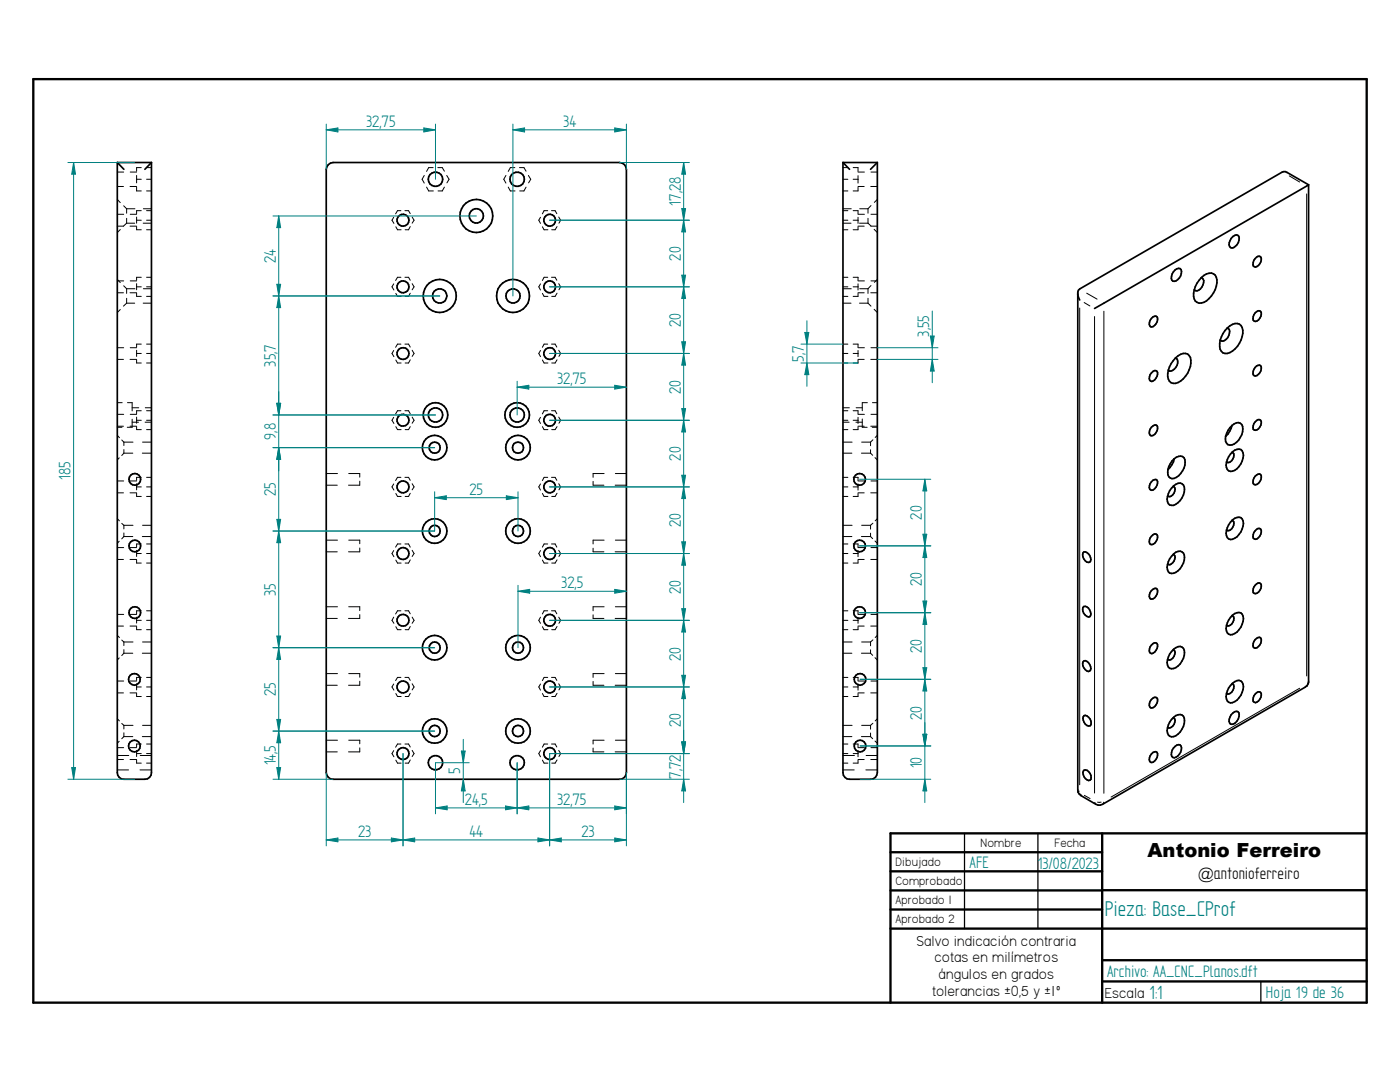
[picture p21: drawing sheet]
<svg xmlns="http://www.w3.org/2000/svg" width="279mm" height="216mm" viewBox="0 0 279 216" stroke-linecap="round" stroke-linejoin="round" font-family="sans-serif">
<defs><g id="words">
<text font-size="4.8" fill="#008080" x="220.5" y="182.8">Pieza: Base_CProf</text>
<text font-size="4.3" fill="#008080" x="229.4" y="199.3">1:1</text>
<text font-size="3.9" x="229" y="171">Antonio Ferreiro</text>
<g font-size="3.7" fill="#008080">
<text x="73.1" y="25.4">32,75</text>
<text x="112.4" y="25.4">34</text>
<text x="135.8" y="41.1" transform="rotate(-90 135.8 41.1)">17,28</text>
<text x="55" y="52.5" transform="rotate(-90 55 52.5)">24</text>
<text x="135.8" y="52" transform="rotate(-90 135.8 52)">20</text>
<text x="135.8" y="65.3" transform="rotate(-90 135.8 65.3)">20</text>
<text x="185.5" y="67.2" transform="rotate(-90 185.5 67.2)">3,55</text>
<text x="55" y="73.2" transform="rotate(-90 55 73.2)">35,7</text>
<text x="111.2" y="76.7">32,75</text>
<text x="160.4" y="72.2" transform="rotate(-90 160.4 72.2)">5,7</text>
<text x="135.8" y="78.6" transform="rotate(-90 135.8 78.6)">20</text>
<text x="55" y="87.7" transform="rotate(-90 55 87.7)">9,8</text>
<text x="14.1" y="95.8" transform="rotate(-90 14.1 95.8)">185</text>
<text x="135.8" y="91.9" transform="rotate(-90 135.8 91.9)">20</text>
<text x="55" y="99" transform="rotate(-90 55 99)">25</text>
<text x="93.7" y="98.7">25</text>
<text x="135.8" y="105.2" transform="rotate(-90 135.8 105.2)">20</text>
<text x="184" y="103.7" transform="rotate(-90 184 103.7)">20</text>
<text x="55" y="118.9" transform="rotate(-90 55 118.9)">35</text>
<text x="112" y="117.4">32,5</text>
<text x="135.8" y="118.5" transform="rotate(-90 135.8 118.5)">20</text>
<text x="184" y="117" transform="rotate(-90 184 117)">20</text>
<text x="135.8" y="131.8" transform="rotate(-90 135.8 131.8)">20</text>
<text x="184" y="130.3" transform="rotate(-90 184 130.3)">20</text>
<text x="55" y="138.9" transform="rotate(-90 55 138.9)">25</text>
<text x="184" y="143.6" transform="rotate(-90 184 143.6)">20</text>
<text x="135.8" y="145.1" transform="rotate(-90 135.8 145.1)">20</text>
<text x="55" y="152.7" transform="rotate(-90 55 152.7)">14,5</text>
<text x="91.9" y="154.5" transform="rotate(-90 91.9 154.5)">5</text>
<text x="135.8" y="155.4" transform="rotate(-90 135.8 155.4)">7,72</text>
<text x="184" y="153.3" transform="rotate(-90 184 153.3)">10</text>
<text x="92.8" y="160.6">24,5</text>
<text x="111.2" y="160.6">32,75</text>
<text x="71.5" y="167">23</text>
<text x="93.7" y="167">44</text>
<text x="116" y="167">23</text>
<text x="193.5" y="173.1">AFE</text>
<text x="207.1" y="173.4">1</text>
<text x="208.1" y="173.4">3/08/2023</text>
<text x="220.9" y="194.9">Archivo: AA_CNC_Planos.dft</text>
<text x="252.6" y="199.1">Hoja 19 de 36</text>
</g>
<text font-size="3.7" x="239.1" y="175.4">@antonioferreiro</text>
<g font-size="3.3">
<text x="182.9" y="188.7">Salvo indicación contraria</text>
<text x="186.5" y="192">cotas en milímetros</text>
<text x="187.3" y="195.4">ángulos en grados</text>
<text x="186" y="198.7">tolerancias ±0,5 y ±1º</text>
<text x="220.5" y="199.2">Escala</text>
</g>
<g font-size="2.7">
<text x="178.7" y="172.8">Dibujado</text>
<text x="195.7" y="169">Nombre</text>
<text x="210.4" y="169">Fecha</text>
<text x="178.7" y="176.6">Comprobado</text>
<text x="178.7" y="180.4">Aprobado 1</text>
<text x="178.7" y="184.2">Aprobado 2</text>
</g>
</g></defs>
<path d="M6.6 15.8h266.2v184.3h-266.2zM177.7 170.1h42.3M177.7 173.9h42.3M177.7 177.7h42.3M220 166.3v33.8M220 177.6h52.8M272.8 166.3h-95.1v33.8M177.7 181.5h42.3M177.7 185.3h95.1M220 191.6h52.8M220 195.8h52.8" fill="none" stroke="#000" stroke-width=".47"/>
<path d="M192.5 166.3v19M207.1 166.3v19M251.6 195.8v4.3" fill="none" stroke="#000" stroke-width=".25"/>
<g fill="none" stroke="#000" stroke-width=".34">
<path d="M23.4 32.4h6.8M23.4 32.4v121.8a1.3 1.3 0 0 0 1.3 1.3h4.2a1.3 1.3 0 0 0 1.3-1.3v-121.8M23.4 32.4l1.3 1.4M30.2 32.4l-1.3 1.4M65.5 32.9l1-.5h57.2a1.37 1.37 0 0 1 1.3 1.4v120.4a1.3 1.3 0 0 1-1.3 1.3h-57.2a1.37 1.37 0 0 1-1.4-1.3v-120.4zM168.2 32.4h6.9M168.2 32.4v121.8a1.3 1.3 0 0 0 1.3 1.3h4.2a1.3 1.3 0 0 0 1.4-1.3v-121.8M168.2 32.4l1.3 1.4M175.1 32.4l-1.4 1.4M261.2 36.9l-42.8 24.7M215.1 58.8l.4 1.1M215.2 57.9l40.7-23.6 .6-.1 4.7 2.7-.1 99.5-.6 .7-40.9 23.6-.9-.2-3-1.8-.6-.6v-.5v-99.3z"/>
<path d="M234.5 53.8a.7 .7 0 0 1 .8-.2 .7 .7 0 0 1 .5 .5 1.8 1.8 0 0 1-1.7 2 1.64 1.64 0 0 1 .4-2.3zM239.7 55.4a.91 .91 0 0 1 .4 1.5 1.19 1.19 0 0 1-1.8 .9M239.8 55.4a1.93 1.93 0 0 1 2.7-.5 4.1 4.1 0 0 1-1.2 4.7 1.9 1.9 0 0 1-2.8 .5 3.7 3.7 0 0 1 .8-4.2zM246 47.2a.71 .71 0 0 1 1.2 0 1.9 1.9 0 0 1-1.3 2.3 .87 .87 0 0 1-.4-1.5zM250.5 51.6l.6-.5h.3a1.17 1.17 0 0 1-.2 1.9l-.6 .3-.3-.1a1.07 1.07 0 0 1 .2-1.6zM229.8 74.4l.6-.4h.3a1.17 1.17 0 0 1-.2 1.8l-.6 .3-.3-.1a1.07 1.07 0 0 1 .2-1.6zM230.1 63.2l.6-.1a1.17 1.17 0 0 1-.2 1.8l-.3 .3h-.6a1.39 1.39 0 0 1 .5-2zM234.6 71.5a1.14 1.14 0 0 1 .1 1.8 1.39 1.39 0 0 1-1.3 .7l-.2-.2M234.6 71.4a2.29 2.29 0 0 1 2.4-.7 2.59 2.59 0 0 1 .3 3.1 3.8 3.8 0 0 1-3.2 2.7 1.85 1.85 0 0 1-.9-2.6 5.5 5.5 0 0 1 1.4-2.5zM244.9 65.5h.2a1.68 1.68 0 0 1-.7 2.4l-.3 .2-.6-.2M244.9 65.4a2.29 2.29 0 0 1 2.5-.7 2.51 2.51 0 0 1 .3 3.1 4 4 0 0 1-3.2 2.7 1.52 1.52 0 0 1-1.1-1.9 5.2 5.2 0 0 1 1.5-3.2zM250.5 62.4a.75 .75 0 0 1 1.1-.3 1.43 1.43 0 0 1-1.3 2 1.14 1.14 0 0 1 .2-1.7z"/>
<path d="M250.5 73.3a.81 .81 0 0 1 1.1-.3 1.44 1.44 0 0 1-1.3 2 1.14 1.14 0 0 1 .2-1.7zM229.8 85.3a.69 .69 0 0 1 .6-.5 .69 .69 0 0 1 .6 .4 1.52 1.52 0 0 1-1.4 1.7 1.14 1.14 0 0 1 .2-1.6zM229.8 96.1a.81 .81 0 0 1 1.1-.3 1.54 1.54 0 0 1-1 2l-.3-.1a1.07 1.07 0 0 1 .2-1.6zM234.1 97.1h.2a1.28 1.28 0 0 1-1.1 2l-.2-.2M234.2 96.9a1.33 1.33 0 0 1 2-.1 3.3 3.3 0 0 1-2 4 1.19 1.19 0 0 1-1.2-.5 1.19 1.19 0 0 1 0-1.2 3.7 3.7 0 0 1 1.2-2.2zM234.3 91.6a1.18 1.18 0 0 1 1.4-.6 1.18 1.18 0 0 1 .8 1.2 3.4 3.4 0 0 1-2.6 3.3 1.07 1.07 0 0 1-.9-1.3 3.6 3.6 0 0 1 1.3-2.6zM234.4 91.5a4.4 4.4 0 0 1-1.3 2.2M245.4 85.3a1.92 1.92 0 0 1 2.1-.8 2.18 2.18 0 0 1 0 2.8 2.17 2.17 0 0 1-2.4 1.4 2.18 2.18 0 0 1 0-2.8zM245.9 90.3h.1a1.34 1.34 0 0 1-1 2l-.2-.2M245.9 84.9a4.4 4.4 0 0 1-1.3 2.2M246 90.2a1.39 1.39 0 0 1 1.9-.2 3.2 3.2 0 0 1-2.3 4.1 1.24 1.24 0 0 1-.8-1.8 4 4 0 0 1 1.2-2.1zM250.5 84.2l.6-.5h.3a1.17 1.17 0 0 1-.2 1.9 .68 .68 0 0 1-1.1 0 1.66 1.66 0 0 1 .4-1.4z"/>
<path d="M250.5 95a.69 .69 0 0 1 .6-.4 .69 .69 0 0 1 .6 .4 1.52 1.52 0 0 1-1.4 1.7 1.14 1.14 0 0 1 .2-1.7zM216.3 110.2a1.35 1.35 0 0 1 1.2 2 1.35 1.35 0 0 1-1.2-2zM229.8 117.9a.69 .69 0 0 1 .6-.5 .69 .69 0 0 1 .6 .4 1.52 1.52 0 0 1-1.4 1.7 1.14 1.14 0 0 1 .2-1.6zM230.1 106.7l.6-.1a1.17 1.17 0 0 1-.2 1.8 .64 .64 0 0 1-1.1 .1 1.53 1.53 0 0 1 .7-1.8zM234.1 110.7h.2a1.3 1.3 0 0 1-1.1 1.9l-.2-.1M234.2 110.5a1.16 1.16 0 0 1 1.4-.5 1.16 1.16 0 0 1 .8 1.2 3.2 3.2 0 0 1-2.6 3.2 1.19 1.19 0 0 1-.8-1.8 3.7 3.7 0 0 1 1.2-2.1zM245.9 103.8l.1 .1a1.34 1.34 0 0 1-1 2l-.2-.2M246 103.8a1.18 1.18 0 0 1 1.3-.6 1.18 1.18 0 0 1 .9 1.2 3.4 3.4 0 0 1-2.6 3.3 1.24 1.24 0 0 1-.8-1.8 4 4 0 0 1 1.2-2.1zM250.5 105.9l.6-.4h.3a1.17 1.17 0 0 1-.2 1.8l-.3 .2a.53 .53 0 0 1-.8-.4l.1-.8zM250.5 116.8l.6-.5h.3a1.17 1.17 0 0 1-.2 1.9 .68 .68 0 0 1-1.1 0 1.59 1.59 0 0 1 .4-1.4zM216.3 131.9a1.34 1.34 0 0 1 1.3 1.8l-.1 .2a1.14 1.14 0 0 1-1.4-1.1v-.7zM216.3 121a1.35 1.35 0 0 1 1.2 2.1 1.35 1.35 0 0 1-1.2-2.1z"/>
<path d="M229.8 139.6a.69 .69 0 0 1 .6-.5 .69 .69 0 0 1 .6 .4 1.52 1.52 0 0 1-1.4 1.7 1.14 1.14 0 0 1 .2-1.6zM230.1 128.4l.6-.1a1.17 1.17 0 0 1-.2 1.8l-.6 .3-.3-.1a1.35 1.35 0 0 1 .5-1.9zM234.1 129.7a.59 .59 0 0 1 .3 .9 .99 .99 0 0 1-1.4 .9M234.2 129.5a1.33 1.33 0 0 1 2-.1 3.2 3.2 0 0 1-2.4 4 1.19 1.19 0 0 1-.8-1.7 3.7 3.7 0 0 1 1.2-2.2zM245.9 136.4l.1 .1a1.36 1.36 0 0 1-1 2l-.2-.2M245.9 122.9h.1a1.34 1.34 0 0 1-1 2l-.2-.2M246 136.4a1.3 1.3 0 0 1 1.9-.3 3.1 3.1 0 0 1-1 3.6 1.34 1.34 0 0 1-2 .2 3.1 3.1 0 0 1 1.1-3.5zM246 122.8a1.18 1.18 0 0 1 1.3-.6 1.18 1.18 0 0 1 .9 1.2 3.4 3.4 0 0 1-2.6 3.3 1.24 1.24 0 0 1-.8-1.8 4 4 0 0 1 1.2-2.1zM250.5 127.6a.69 .69 0 0 1 .6-.4 .69 .69 0 0 1 .6 .4 1.52 1.52 0 0 1-1.4 1.7 1.14 1.14 0 0 1 .2-1.7zM250.5 138.5l.6-.5h.3a1.17 1.17 0 0 1-.2 1.9l-.6 .3-.3-.1a1.07 1.07 0 0 1 .2-1.6zM216.4 153.7a1.33 1.33 0 0 1 1.2 2 1.34 1.34 0 0 1-1.4-1.8zM216.4 142.8a1.35 1.35 0 0 1 1.2 2 1.35 1.35 0 0 1-1.2-2z"/>
<path d="M229.8 150.5a.81 .81 0 0 1 1.1-.4 1.44 1.44 0 0 1-1.3 2 1.14 1.14 0 0 1 .2-1.6zM233.8 143.6a1.92 1.92 0 0 1 2.1-.9 2.18 2.18 0 0 1 0 2.8 2.07 2.07 0 0 1-2.5 1.4 2.11 2.11 0 0 1 0-2.8zM234.1 143.3h.2a1.3 1.3 0 0 1-1.1 1.9l-.2-.1M234.2 149.3a1.2 1.2 0 0 1 1.3-.7 1.77 1.77 0 0 1-1.1 2.6l-.3-.1a1.29 1.29 0 0 1 .1-1.8zM245.7 142.6a1 1 0 0 1 1.5-.4 1.78 1.78 0 0 1-1.6 2.3 1.08 1.08 0 0 1-.1-1.5z"/>
<circle cx="86.9" cy="35.8" r="1.44"/>
<circle cx="103.2" cy="35.8" r="1.43"/>
<circle cx="80.4" cy="57.2" r="1.2"/>
<circle cx="80.4" cy="43.9" r="1.2"/>
<circle cx="87.7" cy="59" r="1.42"/>
<circle cx="87.8" cy="59" r="3.3"/>
<circle cx="95.1" cy="43.1" r="1.43"/>
<circle cx="95.1" cy="43.1" r="3.3"/>
<circle cx="102.4" cy="59" r="3.3"/>
<circle cx="102.4" cy="59" r="1.42"/>
<circle cx="109.7" cy="57.2" r="1.19"/>
<circle cx="109.7" cy="43.9" r="1.19"/>
<circle cx="80.4" cy="70.5" r="1.19"/>
<circle cx="109.7" cy="70.5" r="1.17"/>
<circle cx="26.9" cy="95.7" r="1.17"/>
<circle cx="80.4" cy="83.8" r="1.18"/>
<circle cx="80.4" cy="97.1" r="1.2"/>
<circle cx="86.7" cy="89.3" r="1.1"/>
<circle cx="86.7" cy="89.3" r="2.45"/>
<circle cx="86.9" cy="82.8" r="1.44"/>
<circle cx="86.9" cy="82.8" r="2.45"/>
<circle cx="103.2" cy="82.8" r="2.45"/>
<circle cx="103.2" cy="82.8" r="1.43"/>
<circle cx="103.4" cy="89.3" r="1.11"/>
<circle cx="103.4" cy="89.3" r="2.45"/>
<circle cx="109.7" cy="83.9" r="1.18"/>
<circle cx="109.7" cy="97.2" r="1.19"/>
<circle cx="171.6" cy="95.7" r="1.17"/>
<circle cx="26.9" cy="108.9" r="1.17"/>
<circle cx="80.4" cy="110.4" r="1.2"/>
<circle cx="86.7" cy="106" r="1.1"/>
<circle cx="86.7" cy="106" r="2.45"/>
<circle cx="103.4" cy="105.9" r="1.11"/>
<circle cx="103.4" cy="106" r="2.45"/>
<circle cx="109.7" cy="110.5" r="1.19"/>
<circle cx="171.6" cy="108.9" r="1.17"/>
<circle cx="26.8" cy="135.5" r="1.16"/>
<circle cx="26.9" cy="122.2" r="1.17"/>
<circle cx="80.4" cy="123.7" r="1.19"/>
<circle cx="80.4" cy="137.1" r="1.2"/>
<circle cx="86.7" cy="129.2" r="1.1"/>
<circle cx="86.7" cy="129.2" r="2.45"/>
<circle cx="103.4" cy="129.2" r="1.11"/>
<circle cx="103.4" cy="129.2" r="2.45"/>
<circle cx="109.7" cy="123.8" r="1.17"/>
<circle cx="109.7" cy="137.1" r="1.19"/>
<circle cx="171.6" cy="122.2" r="1.17"/>
<circle cx="171.6" cy="135.5" r="1.16"/>
<circle cx="26.8" cy="148.9" r="1.17"/>
<circle cx="80.4" cy="150.4" r="1.18"/>
<circle cx="86.7" cy="145.9" r="1.1"/>
<circle cx="86.7" cy="145.9" r="2.45"/>
<circle cx="86.9" cy="152.2" r="1.43"/>
<circle cx="103.2" cy="152.2" r="1.44"/>
<circle cx="103.4" cy="145.9" r="1.11"/>
<circle cx="103.4" cy="145.9" r="2.45"/>
<circle cx="109.7" cy="150.4" r="1.17"/>
<circle cx="171.6" cy="148.9" r="1.17"/>
</g>
<g fill="none" stroke="#000" stroke-width=".2">
<path d="M23.4 34.3h1.3M23.4 37.2h1.2M23.4 39.8l.6 .6M26 37.2h1.3M26 34.3h1.3M27.3 37.3v.8h.9M27.3 35.8h.9M27.3 35v1.5M28.2 33.4h-.9v.8M29.3 33.4h.9M29.3 38.1h.9M29.3 35.8h.9"/>
<path d="M84.7 35l-.5 .8 .5 .7M85.1 37.3l.5 .8h.9M86.4 33.4h-.8l-.5 .8M87.4 33.4h.9l.4 .8M88.7 37.3l-.4 .8h-.9M89.2 35l.4 .8-.4 .7M101 35l-.5 .8 .5 .7M101.4 37.3l.5 .8h.9M102.7 33.4h-.8l-.5 .8M103.7 33.4h.9l.4 .8M105 37.3l-.4 .8h-.9M105.5 35l.4 .8-.4 .7"/>
<path d="M168.2 33.4h1M168.2 38.1h1M168.2 35.8h1M170.3 33.4h.9v.8M170.3 35.8h.9M171.2 37.4v.7h-.9M171.2 35.1v1.4M171.2 34.3h1.3M171.2 37.2h1.3M173.8 37.2h1.3M173.8 34.3h1.3M175.1 39.8l-.6 .6"/>
<path d="M257.3 35.1l2.1 1.2M260.8 38.7v96.2M23.4 56h1.3M23.4 58.4h1.2M23.4 42.8h1.3M23.4 55.8l.6 .6M24 45.8l-.6 .6M24.7 57l.6 .6M24.7 41.1l.6 .6M25.3 44.5l-.7 .6h-1.2M25.3 41.7h1.6M25.3 44.5h1.6"/>
<path d="M25.3 57.6h1.6M25.3 41.7v.8M25.3 43.6v.9M25.3 57.6v.9M25.3 59.5v1M26 58.4h1.3M26 45.1h1.3M26 56h1.3M26 42.8h1.3M27.3 58.5v.6h.9M27.3 45.2v.6h.9M27.3 57.2h.9"/>
<path d="M27.3 43.9h.9M27.3 43.3v1.2M27.3 56.6v1.2M28.2 55.3h-.9v.6M28.2 42h-.9v.6M28.6 44.5h1.6M28.6 41.7h1.6M28.6 57.6h1.6M29.3 55.3h.9M29.3 59.1h.9M29.3 42h.9M29.3 45.8h.9"/>
<path d="M29.3 57.2h.9M29.3 43.9h.9M78.6 56.6l-.4 .6 .4 .7M78.6 43.3l-.4 .6 .4 .7M79 58.5l.3 .6h.8M79 45.3l.3 .5h.8M80 55.3h-.7l-.3 .7M80 42h-.7l-.3 .7M80.8 55.3h.7l.4 .6M80.8 42h.7l.4 .6M81.9 58.5l-.4 .6h-.6M81.9 45.2l-.4 .6h-.6"/>
<path d="M82.3 56.6l.3 .6-.3 .6M82.3 43.3l.3 .6-.3 .6M107.9 56.6l-.4 .6 .4 .7M107.9 43.3l-.4 .6 .4 .7M108.2 58.5l.4 .6h.7M108.2 45.3l.4 .5h.7M109.3 55.3h-.7l-.4 .7M109.3 42h-.7l-.4 .7M110.1 55.3h.7l.3 .6M110.1 42h.7l.3 .6M111.2 58.5l-.4 .6h-.7M111.2 45.2l-.4 .6h-.7"/>
<path d="M111.5 56.6l.4 .6-.4 .6M111.5 43.3l.4 .6-.4 .6M168.2 55.3h1M168.2 59.1h1M168.2 42h1M168.2 45.8h1M168.2 57.2h1M168.2 43.9h1M168.2 41.7h1.7M168.2 44.5h1.6M168.2 57.6h1.7M170.3 55.3h.9v.7"/>
<path d="M170.3 42h.9v.7M170.3 57.2h.9M170.3 43.9h.9M171.2 58.5v.6h-.9M171.2 45.3v.5h-.9M171.2 43.3v1.3M171.2 56.6v1.3M171.2 56h1.3M171.2 58.4h1.3M171.2 42.8h1.3M171.2 45.1h1.3M171.5 44.5h1.7"/>
<path d="M171.6 41.7h1.6M171.6 57.6h1.6M173.2 41.7v.8M173.2 43.6v.9M173.2 57.6v.9M173.2 59.5v1M173.2 44.5l.6 .6M173.8 58.4h1.3M173.8 45.1h1.3M173.8 56h1.3M173.8 42.8h1.3M173.8 57l-.6 .6"/>
<path d="M173.8 41l-.6 .7M174.5 45.8l.6 .6M175.1 55.8l-.6 .5M216.9 58.5l2 1.2M23.4 69.4h1.3M23.4 71.7h1.2M24 61.8l-.6 .6M25.3 60.5h1.6M25.3 60.5l-.7 .6M26 71.7h1.3M26 69.4h1.3M27.3 71.8v.6h.9"/>
<path d="M27.3 70.5h.9M27.3 69.9v1.2M28.2 68.7h-.9v.6M28.6 60.5h1.6M29.3 68.7h.9M29.3 72.4h.9M29.3 70.5h.9M78.6 69.9l-.4 .6 .4 .7M79 71.8l.3 .6h.8M80 68.7h-.7l-.3 .6M80.8 68.7h.7l.4 .6M81.9 71.8l-.4 .6h-.6"/>
<path d="M82.3 69.9l.3 .6-.3 .6M107.9 69.9l-.4 .6 .4 .7M108.2 71.8l.4 .6h.7M109.3 68.7h-.7l-.4 .6M110.1 68.7h.7l.3 .6M111.2 71.8l-.4 .6h-.7M111.5 69.9l.4 .6-.4 .6M168.2 68.7h1M168.2 72.4h1M168.2 70.5h1M168.2 60.5h1.6M170.3 68.7h.9v.6"/>
<path d="M170.3 70.5h.9M171.2 71.8v.6h-.9M171.2 69.9v1.3M171.2 69.4h1.3M171.2 71.7h1.3M171.5 60.5h1.7M173.2 60.5l.6 .6M173.8 71.7h1.3M173.8 69.4h1.3M174.5 61.7l.6 .7M215.5 61.5v95.1M216.4 60.4l1.1 .6"/>
<path d="M218.4 63.2v95M220.3 62.1v96.2M23.4 96h1.3M23.4 98.3h1.2M23.4 82.7h1.3M23.4 85h1.2M23.4 80.3h1M23.4 85.3h.9M23.4 86.9l.4 .4M23.8 91.4l-.4 .4M24.3 87.8l.4 .4M24.7 88.2h1.8"/>
<path d="M24.7 90.4h1.8M24.7 88.2v.7M24.7 89.7v.7M24.7 90.4l-.4 .5M25.4 80.3h1v1.7M26 98.3h1.3M26 85h1.3M26 96h1.3M26 82.7h1.3M26.4 81.4h1.3M26.4 84.2h1.2M26.4 83.7v1.6h-1"/>
<path d="M27.3 98.4v.7h.9M27.3 85.1v.6h.9M27.3 97.2h.9M27.3 83.9h.9M27.3 83.2v1.3M27.3 96.5v1.2M28.2 95.2h-.9v.6M28.2 82h-.9v.5M28.4 90.4h1.8M28.4 88.2h1.8M29 84.2h1.2M29 81.4h1.2"/>
<path d="M29.3 95.2h.9M29.3 99.1h.9M29.3 82h.9M29.3 85.7h.9M29.3 97.2h.9M29.3 83.9h.9M65.1 94.5h2.3M65.1 96.8h2.2M69.6 94.5h2.2v.7M71.8 96v.8h-2.2M78.6 96.6l-.4 .6 .4 .6M78.6 83.3l-.4 .6 .4 .6"/>
<path d="M79 98.5l.3 .6h.8M79 85.1l.3 .6h.8M80 95.2h-.7l-.3 .7M80 82h-.7l-.3 .6M80.8 95.2h.7l.4 .6M80.8 82h.7l.4 .5M81.9 98.4l-.4 .7h-.6M81.9 85.1l-.4 .6h-.6M82.3 96.5l.3 .7-.3 .5M82.3 83.2l.3 .7-.3 .6M107.9 96.6l-.4 .6 .4 .6M107.9 83.3l-.4 .6 .4 .6"/>
<path d="M108.2 98.5l.4 .6h.7M108.2 85.1l.4 .6h.7M109.3 95.2h-.7l-.4 .7M109.3 82h-.7l-.4 .6M110.1 95.2h.7l.3 .6M110.1 82h.7l.3 .5M111.2 98.4l-.4 .7h-.7M111.2 85.1l-.4 .6h-.7M111.5 96.5l.4 .7-.4 .5M111.5 83.2l.4 .7-.4 .6M118.4 96.1v.7h2.1M120.6 94.5h-2.2v.7"/>
<path d="M122.8 96.8h2.2M122.8 94.5h2.2M168.2 95.2h1M168.2 99.1h1M168.2 82h1M168.2 85.7h1M168.2 97.2h1M168.2 83.9h1M168.2 88.2h1.9M168.2 90.4h1.8M168.2 81.4h1.3M168.2 84.2h1.3"/>
<path d="M170.3 95.2h.9v.7M170.3 82h.9v.6M170.3 97.2h.9M170.3 83.9h.9M170.8 84.2h1.3M170.9 81.4h1.2M171.2 98.5v.6h-.9M171.2 85.2v.5h-.9M171.2 83.3v1.2M171.2 96.6v1.2M171.2 96h1.3M171.2 98.3h1.3"/>
<path d="M171.2 82.7h1.3M171.2 85h1.3M171.9 90.4h1.8M172 88.2h1.7M172.1 83.6v1.7h1M173.1 80.3h-1v1.7M173.7 88.2v.7M173.7 89.7v.7M173.7 90.4l.5 .4M173.8 98.3h1.3M173.8 85h1.3M173.8 96h1.3"/>
<path d="M173.8 82.7h1.3M174.1 85.3h1M174.1 80.3h1M174.2 87.8l-.5 .4M174.6 91.3l.5 .5M175.1 86.9l-.4 .4M23.4 109.3h1.3M23.4 111.6h1.2M23.4 103.5l.4 .4M23.8 108l-.4 .4M24.3 104.4l.4 .4M24.7 104.8h1.8"/>
<path d="M24.7 107.1h1.8M24.7 104.8v.7M24.7 106.3v.8M24.7 107.1l-.4 .4M26 111.6h1.3M26 109.3h1.3M27.3 111.7v.7h.9M27.3 110.4h.9M27.3 109.8v1.2M28.2 108.5h-.9v.6M28.4 107.1h1.8M28.4 104.8h1.8"/>
<path d="M29.3 108.5h.9M29.3 112.4h.9M29.3 110.4h.9M65.1 107.8h2.3M65.1 110.1h2.2M69.6 107.8h2.2v.7M71.8 109.3v.8h-2.2M78.6 109.9l-.4 .5 .4 .7M79 111.8l.3 .6h.8M80 108.5h-.7l-.3 .7M80.8 108.5h.7l.4 .7M81.9 111.7l-.4 .7h-.6"/>
<path d="M82.3 109.8l.3 .6-.3 .6M107.9 109.9l-.4 .5 .4 .7M108.2 111.8l.4 .6h.7M109.3 108.5h-.7l-.4 .7M110.1 108.5h.7l.3 .7M111.2 111.7l-.4 .7h-.7M111.5 109.8l.4 .6-.4 .6M118.4 109.4v.7h2.1M120.6 107.8h-2.2v.7M122.8 110.1h2.2M122.8 107.8h2.2M168.2 108.5h1"/>
<path d="M168.2 112.4h1M168.2 110.4h1M168.2 104.8h1.9M168.2 107.1h1.8M170.3 108.5h.9v.7M170.3 110.4h.9M171.2 111.8v.6h-.9M171.2 109.9v1.2M171.2 109.3h1.3M171.2 111.6h1.3M171.9 107.1h1.8M172 104.8h1.7"/>
<path d="M173.7 104.8v.8M173.7 106.4v.7M173.7 107.1l.5 .4M173.8 111.6h1.3M173.8 109.3h1.3M174.2 104.4l-.5 .4M174.6 107.9l.5 .5M175.1 103.5l-.4 .4M23.4 122.6h1.3M23.4 124.9h1.2M23.4 135.9h1.3M23.4 138.3h1.2"/>
<path d="M23.4 126.8l.4 .4M23.8 131.3l-.4 .4M24.3 127.7l.4 .4M24.7 128.1h1.8M24.7 130.3h1.8M24.7 128.1v.7M24.7 129.6v.7M24.7 130.3l-.4 .5M26 124.9h1.3M26 138.3h1.3M26 122.6h1.3M26 135.9h1.3"/>
<path d="M27.3 138.3v.7h.9M27.3 125v.6h.9M27.3 137.1h.9M27.3 123.8h.9M27.3 123.1v1.2M27.3 136.4v1.3M28.2 135.2h-.9v.6M28.2 121.9h-.9v.6M28.4 130.3h1.8M28.4 128.1h1.8M29.3 135.2h.9M29.3 139h.9"/>
<path d="M29.3 121.9h.9M29.3 125.6h.9M29.3 137.1h.9M29.3 123.8h.9M65.1 121.1h2.3M65.1 123.4h2.2M65.1 134.4h2.3M65.1 136.7h2.2M69.6 121.1h2.2v.7M69.6 134.4h2.2v.7M71.8 122.6v.8h-2.2M71.8 135.9v.8h-2.2"/>
<path d="M78.6 136.5l-.4 .6 .4 .6M78.6 123.1l-.4 .7 .4 .6M79 138.4l.3 .6h.8M79 125.1l.3 .5h.8M80 135.2h-.7l-.3 .6M80 121.9h-.7l-.3 .6M80.8 135.2h.7l.4 .6M80.8 121.9h.7l.4 .6M81.9 138.3l-.4 .7h-.6M81.9 125l-.4 .6h-.6M82.3 136.4l.3 .7-.3 .6M82.3 123.1l.3 .7-.3 .6"/>
<path d="M107.9 136.5l-.4 .6 .4 .6M107.9 123.1l-.4 .7 .4 .6M108.2 138.4l.4 .6h.7M108.2 125.1l.4 .5h.7M109.3 135.2h-.7l-.4 .6M109.3 121.9h-.7l-.4 .6M110.1 135.2h.7l.3 .6M110.1 121.9h.7l.3 .6M111.2 138.3l-.4 .7h-.7M111.2 125l-.4 .6h-.7M111.5 136.4l.4 .7-.4 .6M111.5 123.1l.4 .7-.4 .6"/>
<path d="M118.4 122.7v.7h2.1M118.4 136v.7h2.1M120.6 121.1h-2.2v.8M120.6 134.4h-2.2v.8M122.8 123.4h2.2M122.8 136.7h2.2M122.8 121.1h2.2M122.8 134.4h2.2M168.2 135.2h1M168.2 139h1M168.2 121.9h1M168.2 125.6h1"/>
<path d="M168.2 137.1h1M168.2 123.8h1M168.2 128.1h1.9M168.2 130.3h1.8M170.3 135.2h.9v.6M170.3 121.9h.9v.6M170.3 137.1h.9M170.3 123.8h.9M171.2 138.4v.6h-.9M171.2 125.1v.5h-.9M171.2 123.2v1.2M171.2 136.5v1.2"/>
<path d="M171.2 122.6h1.3M171.2 124.9h1.3M171.2 135.9h1.3M171.2 138.3h1.3M171.9 130.3h1.8M172 128.1h1.7M173.7 128.1v.8M173.7 129.7v.6M173.7 130.3l.5 .5M173.8 124.9h1.3M173.8 138.3h1.3M173.8 122.6h1.3"/>
<path d="M173.8 135.9h1.3M174.2 127.7l-.5 .4M174.6 131.2l.5 .5M175.1 126.8l-.4 .4M259.4 137.3l-37.7 21.7M260.6 136.9h.1M260.7 136.7v.2M261.1 136.2h.1M261.1 136.3l-.2 .1M23.4 150.7h2.3M23.4 153.6h2.3M23.4 149.2h1.3"/>
<path d="M23.4 151.6h1.2M23.4 143.4l.4 .4M23.8 147.9l-.4 .4M24.3 144.4l.4 .3M24.7 144.7h1.8M24.7 147h1.8M24.7 144.7v.8M24.7 146.2v.8M24.7 147l-.4 .4M26 151.6h1.3M26 149.2h1.3M27.3 151.6v.7h.9"/>
<path d="M27.3 150.4h.9M27.3 149.7v1.3M27.9 153.6h2.3M28 150.7h2.2M28.2 148.5h-.9v.6M28.4 147h1.8M28.4 144.7h1.8M29.3 148.5h.9M29.3 152.3h.9M29.3 150.4h.9M65.1 147.7h2.3M65.1 150h2.2"/>
<path d="M69.6 147.7h2.2v.7M71.8 149.2v.8h-2.2M78.6 149.8l-.4 .6 .4 .6M79 151.7l.3 .6h.8M80 148.5h-.7l-.3 .6M80.8 148.5h.7l.4 .6M81.9 151.6l-.4 .7h-.6M82.3 149.7l.3 .7-.3 .6M107.9 149.8l-.4 .6 .4 .6M108.2 151.7l.4 .6h.7M109.3 148.5h-.7l-.4 .6M110.1 148.5h.7l.3 .6"/>
<path d="M111.2 151.6l-.4 .7h-.7M111.5 149.7l.4 .7-.4 .6M118.4 149.3v.7h2.1M120.6 147.7h-2.2v.8M122.8 150h2.2M122.8 147.7h2.2M168.2 148.5h1M168.2 152.3h1M168.2 150.4h1M168.2 150.7h2.3M168.2 153.6h2.3M168.2 144.7h1.9"/>
<path d="M168.2 147h1.8M170.3 148.5h.9v.6M170.3 150.4h.9M171.2 151.7v.6h-.9M171.2 149.8v1.2M171.2 149.2h1.3M171.2 151.6h1.3M171.9 147h1.8M172 144.7h1.7M172.8 153.6h2.3M172.8 150.7h2.3M173.7 144.7v.8"/>
<path d="M173.7 146.3v.7M173.7 147l.5 .4M173.8 151.6h1.3M173.8 149.2h1.3M174.2 144.3l-.5 .4M174.6 147.9l.5 .4M175.1 143.4l-.4 .4M215.2 157.9h.1M215.2 157.9l.1 .1M215.5 158.4v.1M215.6 158.6h.1M216.4 158.7l1.2 .6"/>
<path d="M218.5 160.1l.1 .2M219 160.1h.8M220.2 160.3h.1M220.3 160.1v.1"/>
</g>
<path d="M109.7 150.4v18.4M125 154.2v14.6M122.7 167.2l2.3 .4-2.3 .4z" fill="none" stroke="#008080" stroke-width=".2"/>
<path d="M122.7 167.2l2.3 .4-2.3 .4z" fill="#008080"/>
<path d="M109.7 167.6l2.3-.4v.8z" fill="none" stroke="#008080" stroke-width=".2"/>
<path d="M109.7 167.6l2.3-.4v.8z" fill="#008080"/>
<path d="M80.4 150.4v18.4M109.7 150.4v18.4M107.4 167.2l2.3 .4-2.3 .4zM109.7 167.6h15.3" fill="none" stroke="#008080" stroke-width=".2"/>
<path d="M107.4 167.2l2.3 .4-2.3 .4z" fill="#008080"/>
<path d="M80.4 167.6l2.4-.4v.8z" fill="none" stroke="#008080" stroke-width=".2"/>
<path d="M80.4 167.6l2.4-.4v.8z" fill="#008080"/>
<path d="M65.1 154.2v14.6M80.4 150.4v18.4M78.1 167.2l2.3 .4-2.3 .4zM80.4 167.6h29.3" fill="none" stroke="#008080" stroke-width=".2"/>
<path d="M78.1 167.2l2.3 .4-2.3 .4z" fill="#008080"/>
<path d="M65.1 167.6l2.3-.4v.8z" fill="none" stroke="#008080" stroke-width=".2"/>
<path d="M65.1 167.6l2.3-.4v.8z" fill="#008080"/>
<path d="M109.7 150.4h27.9M123.7 155.5h13.9M136.4 155.5l.4 2.3h-.7zM65.1 167.6h15.3" fill="none" stroke="#008080" stroke-width=".2"/>
<path d="M136.4 155.5l.4 2.3h-.7z" fill="#008080"/>
<path d="M136.1 148h.7l-.4 2.4z" fill="none" stroke="#008080" stroke-width=".2"/>
<path d="M136.1 148h.7l-.4 2.4z" fill="#008080"/>
<path d="M109.7 137.1h27.9M109.7 150.4h27.9M136.1 148h.7l-.4 2.4zM136.4 145.7v14.4" fill="none" stroke="#008080" stroke-width=".2"/>
<path d="M136.1 148h.7l-.4 2.4z" fill="#008080"/>
<path d="M136.4 137.1l.4 2.3h-.7z" fill="none" stroke="#008080" stroke-width=".2"/>
<path d="M136.4 137.1l.4 2.3h-.7z" fill="#008080"/>
<path d="M109.7 137.1h27.9M109.7 123.8h27.9M136.1 134.7h.7l-.4 2.4zM136.4 137.1v13.3" fill="none" stroke="#008080" stroke-width=".2"/>
<path d="M136.1 134.7h.7l-.4 2.4z" fill="#008080"/>
<path d="M136.4 123.8l.4 2.3h-.7z" fill="none" stroke="#008080" stroke-width=".2"/>
<path d="M136.4 123.8l.4 2.3h-.7z" fill="#008080"/>
<path d="M109.7 110.4h27.9M109.7 123.8h27.9M136.1 121.5h.7l-.4 2.3zM136.4 123.8v13.3" fill="none" stroke="#008080" stroke-width=".2"/>
<path d="M136.1 121.5h.7l-.4 2.3z" fill="#008080"/>
<path d="M136.4 110.4l.4 2.4h-.7z" fill="none" stroke="#008080" stroke-width=".2"/>
<path d="M136.4 110.4l.4 2.4h-.7z" fill="#008080"/>
<path d="M109.7 97.2h27.9M109.7 110.4h27.9M136.1 108.1h.7l-.4 2.3zM136.4 110.4v13.4" fill="none" stroke="#008080" stroke-width=".2"/>
<path d="M136.1 108.1h.7l-.4 2.3z" fill="#008080"/>
<path d="M136.4 97.2l.4 2.3h-.7z" fill="none" stroke="#008080" stroke-width=".2"/>
<path d="M136.4 97.2l.4 2.3h-.7z" fill="#008080"/>
<path d="M109.7 97.2h27.9M109.7 83.9h27.9M136.1 94.8h.7l-.4 2.4zM136.4 97.2v13.2" fill="none" stroke="#008080" stroke-width=".2"/>
<path d="M136.1 94.8h.7l-.4 2.4z" fill="#008080"/>
<path d="M136.4 83.9l.4 2.3h-.7z" fill="none" stroke="#008080" stroke-width=".2"/>
<path d="M136.4 83.9l.4 2.3h-.7z" fill="#008080"/>
<path d="M109.7 70.5h27.9M109.7 83.9h27.9M136.1 81.5h.7l-.4 2.4zM136.4 83.9v13.3" fill="none" stroke="#008080" stroke-width=".2"/>
<path d="M136.1 81.5h.7l-.4 2.4z" fill="#008080"/>
<path d="M136.4 70.5l.4 2.4h-.7z" fill="none" stroke="#008080" stroke-width=".2"/>
<path d="M136.4 70.5l.4 2.4h-.7z" fill="#008080"/>
<path d="M109.7 57.2h27.9M109.7 70.5h27.9M136.1 68.2h.7l-.4 2.3zM136.4 70.5v13.4" fill="none" stroke="#008080" stroke-width=".2"/>
<path d="M136.1 68.2h.7l-.4 2.3z" fill="#008080"/>
<path d="M136.4 57.2l.4 2.4h-.7z" fill="none" stroke="#008080" stroke-width=".2"/>
<path d="M136.4 57.2l.4 2.4h-.7z" fill="#008080"/>
<path d="M109.7 57.2h27.9M109.7 43.9h27.9M136.1 54.9h.7l-.4 2.3zM136.4 57.2v13.3" fill="none" stroke="#008080" stroke-width=".2"/>
<path d="M136.1 54.9h.7l-.4 2.3z" fill="#008080"/>
<path d="M136.4 43.9l.4 2.4h-.7z" fill="none" stroke="#008080" stroke-width=".2"/>
<path d="M136.4 43.9l.4 2.4h-.7z" fill="#008080"/>
<path d="M123.7 32.4h13.9M109.7 43.9h27.9M136.1 41.6h.7l-.4 2.3zM136.4 43.9v13.3" fill="none" stroke="#008080" stroke-width=".2"/>
<path d="M136.1 41.6h.7l-.4 2.3z" fill="#008080"/>
<path d="M136.4 32.4l.4 2.4h-.7z" fill="none" stroke="#008080" stroke-width=".2"/>
<path d="M136.4 32.4l.4 2.4h-.7z" fill="#008080"/>
<path d="M136.4 32.4v11.5M103.2 152.2v10.2M125 154.2v8.2M122.7 160.8l2.3 .4-2.3 .4z" fill="none" stroke="#008080" stroke-width=".2"/>
<path d="M122.7 160.8l2.3 .4-2.3 .4z" fill="#008080"/>
<path d="M103.2 161.2l2.3-.4v.8z" fill="none" stroke="#008080" stroke-width=".2"/>
<path d="M103.2 161.2l2.3-.4v.8z" fill="#008080"/>
<path d="M86.9 152.2v10.2M103.2 152.2v10.2M100.9 160.8l2.3 .4-2.3 .4zM103.2 161.2h21.8" fill="none" stroke="#008080" stroke-width=".2"/>
<path d="M100.9 160.8l2.3 .4-2.3 .4z" fill="#008080"/>
<path d="M86.9 161.2l2.3-.4v.8z" fill="none" stroke="#008080" stroke-width=".2"/>
<path d="M86.9 161.2l2.3-.4v.8z" fill="#008080"/>
<path d="M86.7 98.1v7.9M86.7 99.3l2.4-.4v.8zM103.4 98.1v7.9M86.9 161.2h16.3" fill="none" stroke="#008080" stroke-width=".2"/>
<path d="M86.7 99.3l2.4-.4v.8z" fill="#008080"/>
<path d="M101 98.9l2.4 .4-2.4 .4z" fill="none" stroke="#008080" stroke-width=".2"/>
<path d="M101 98.9l2.4 .4-2.4 .4z" fill="#008080"/>
<path d="M86.7 99.3h16.7M54.5 155.5h12M54.5 145.9h32.2M55.2 153.2h.8l-.4 2.3z" fill="none" stroke="#008080" stroke-width=".2"/>
<path d="M55.2 153.2h.8l-.4 2.3z" fill="#008080"/>
<path d="M55.6 145.9l.4 2.3h-.8z" fill="none" stroke="#008080" stroke-width=".2"/>
<path d="M55.6 145.9l.4 2.3h-.8z" fill="#008080"/>
<path d="M54.5 129.2h32.2M54.5 145.9h32.2M55.2 143.6h.8l-.4 2.3zM55.6 145.9v9.6" fill="none" stroke="#008080" stroke-width=".2"/>
<path d="M55.2 143.6h.8l-.4 2.3z" fill="#008080"/>
<path d="M55.6 129.2l.4 2.4h-.8z" fill="none" stroke="#008080" stroke-width=".2"/>
<path d="M55.6 129.2l.4 2.4h-.8z" fill="#008080"/>
<path d="M54.5 106h32.2M54.5 129.2h32.2M55.2 126.9h.8l-.4 2.3zM55.6 129.2v16.7" fill="none" stroke="#008080" stroke-width=".2"/>
<path d="M55.2 126.9h.8l-.4 2.3z" fill="#008080"/>
<path d="M55.6 106l.4 2.3h-.8z" fill="none" stroke="#008080" stroke-width=".2"/>
<path d="M55.6 106l.4 2.3h-.8z" fill="#008080"/>
<path d="M54.5 89.3h32.2M54.5 106h32.2M55.2 103.6h.8l-.4 2.4zM55.6 106v23.2" fill="none" stroke="#008080" stroke-width=".2"/>
<path d="M55.2 103.6h.8l-.4 2.4z" fill="#008080"/>
<path d="M55.6 89.3l.4 2.4h-.8z" fill="none" stroke="#008080" stroke-width=".2"/>
<path d="M55.6 89.3l.4 2.4h-.8z" fill="#008080"/>
<path d="M54.5 89.3h32.2M54.5 82.8h32.4M55.6 89.3v16.7M55.6 89.3l.4 2.4h-.8z" fill="none" stroke="#008080" stroke-width=".2"/>
<path d="M55.6 89.3l.4 2.4h-.8z" fill="#008080"/>
<path d="M55.2 80.5h.8l-.4 2.3z" fill="none" stroke="#008080" stroke-width=".2"/>
<path d="M55.2 80.5h.8l-.4 2.3z" fill="#008080"/>
<path d="M54.5 59.1h33.3M55.6 78.1v15.9M54.5 82.8h32.4M55.2 80.5h.8l-.4 2.3z" fill="none" stroke="#008080" stroke-width=".2"/>
<path d="M55.2 80.5h.8l-.4 2.3z" fill="#008080"/>
<path d="M55.6 59.1l.4 2.3h-.8z" fill="none" stroke="#008080" stroke-width=".2"/>
<path d="M55.6 59.1l.4 2.3h-.8z" fill="#008080"/>
<path d="M54.5 59.1h33.3M54.5 43.1h40.6M55.2 56.7h.8l-.4 2.4zM55.6 59.1v23.7" fill="none" stroke="#008080" stroke-width=".2"/>
<path d="M55.2 56.7h.8l-.4 2.4z" fill="#008080"/>
<path d="M55.6 43.1l.4 2.3h-.8z" fill="none" stroke="#008080" stroke-width=".2"/>
<path d="M55.6 43.1l.4 2.3h-.8z" fill="#008080"/>
<path d="M102.4 24.8v34.3M102.4 25.9l2.3-.4v.8zM125 24.8v9M55.6 43.1v16" fill="none" stroke="#008080" stroke-width=".2"/>
<path d="M102.4 25.9l2.3-.4v.8z" fill="#008080"/>
<path d="M122.7 25.5l2.3 .4-2.3 .4z" fill="none" stroke="#008080" stroke-width=".2"/>
<path d="M122.7 25.5l2.3 .4-2.3 .4z" fill="#008080"/>
<path d="M102.4 25.9h22.6M103.2 76.1v6.7M103.2 77.3l2.3-.4v.7z" fill="none" stroke="#008080" stroke-width=".2"/>
<path d="M103.2 77.3l2.3-.4v.7z" fill="#008080"/>
<path d="M122.7 76.9l2.3 .4-2.3 .3z" fill="none" stroke="#008080" stroke-width=".2"/>
<path d="M122.7 76.9l2.3 .4-2.3 .3z" fill="#008080"/>
<path d="M65.1 24.8v9M84.6 25.5l2.3 .4-2.3 .4zM86.9 24.8v11M103.2 77.3h21.8" fill="none" stroke="#008080" stroke-width=".2"/>
<path d="M84.6 25.5l2.3 .4-2.3 .4z" fill="#008080"/>
<path d="M65.1 25.9l2.3-.4v.8z" fill="none" stroke="#008080" stroke-width=".2"/>
<path d="M65.1 25.9l2.3-.4v.8z" fill="#008080"/>
<path d="M65.1 25.9h21.8M103.4 116.8v12.4M103.4 118l2.3-.4v.8z" fill="none" stroke="#008080" stroke-width=".2"/>
<path d="M103.4 118l2.3-.4v.8z" fill="#008080"/>
<path d="M122.7 117.6l2.3 .4-2.3 .4z" fill="none" stroke="#008080" stroke-width=".2"/>
<path d="M122.7 117.6l2.3 .4-2.3 .4z" fill="#008080"/>
<path d="M103.4 118h21.6M171.7 148.8h14.1M171.7 155.5h14.1M184.2 146.5h.8l-.4 2.3z" fill="none" stroke="#008080" stroke-width=".2"/>
<path d="M184.2 146.5h.8l-.4 2.3z" fill="#008080"/>
<path d="M184.6 155.5l.4 2.3h-.8z" fill="none" stroke="#008080" stroke-width=".2"/>
<path d="M184.6 155.5l.4 2.3h-.8z" fill="#008080"/>
<path d="M171.7 135.6h14.1M171.7 148.8h14.1M184.2 146.5h.8l-.4 2.3zM184.6 144.2v15.9" fill="none" stroke="#008080" stroke-width=".2"/>
<path d="M184.2 146.5h.8l-.4 2.3z" fill="#008080"/>
<path d="M184.6 135.6l.4 2.3h-.8z" fill="none" stroke="#008080" stroke-width=".2"/>
<path d="M184.6 135.6l.4 2.3h-.8z" fill="#008080"/>
<path d="M171.5 122.3h14.3M171.7 135.6h14.1M184.2 133.2h.8l-.4 2.4zM184.6 135.6v13.2" fill="none" stroke="#008080" stroke-width=".2"/>
<path d="M184.2 133.2h.8l-.4 2.4z" fill="#008080"/>
<path d="M184.6 122.3l.4 2.3h-.8z" fill="none" stroke="#008080" stroke-width=".2"/>
<path d="M184.6 122.3l.4 2.3h-.8z" fill="#008080"/>
<path d="M171.5 108.9h14.3M184.2 119.9h.8l-.4 2.4zM171.5 122.3h14.3M184.6 122.3v13.3" fill="none" stroke="#008080" stroke-width=".2"/>
<path d="M184.2 119.9h.8l-.4 2.4z" fill="#008080"/>
<path d="M184.6 108.9l.4 2.4h-.8z" fill="none" stroke="#008080" stroke-width=".2"/>
<path d="M184.6 108.9l.4 2.4h-.8z" fill="#008080"/>
<path d="M171.5 95.6h14.3M171.5 108.9h14.3M184.2 106.6h.8l-.4 2.3zM184.6 108.9v13.4" fill="none" stroke="#008080" stroke-width=".2"/>
<path d="M184.2 106.6h.8l-.4 2.3z" fill="#008080"/>
<path d="M184.6 95.6l.4 2.4h-.8z" fill="none" stroke="#008080" stroke-width=".2"/>
<path d="M184.6 95.6l.4 2.4h-.8z" fill="#008080"/>
<path d="M159.9 68.7h8.3M159.9 72.4h11.3M160.6 66.3h.8l-.4 2.4zM184.6 95.6v13.3" fill="none" stroke="#008080" stroke-width=".2"/>
<path d="M160.6 66.3h.8l-.4 2.4z" fill="#008080"/>
<path d="M161 72.4l.4 2.4h-.8z" fill="none" stroke="#008080" stroke-width=".2"/>
<path d="M161 72.4l.4 2.4h-.8z" fill="#008080"/>
<path d="M161 64v13.1M175.1 71.7h12.1M175.1 69.4h12.1M186.1 71.7l.3 2.3h-.7z" fill="none" stroke="#008080" stroke-width=".2"/>
<path d="M186.1 71.7l.3 2.3h-.7z" fill="#008080"/>
<path d="M185.7 67.1h.7l-.3 2.3z" fill="none" stroke="#008080" stroke-width=".2"/>
<path d="M185.7 67.1h.7l-.3 2.3z" fill="#008080"/>
<path d="M13.5 32.4h13.3M14.7 32.4l.4 2.4h-.8zM186.1 62.1v14.3M13.5 155.5h13.3" fill="none" stroke="#008080" stroke-width=".2"/>
<path d="M14.7 32.4l.4 2.4h-.8z" fill="#008080"/>
<path d="M14.3 153.2h.8l-.4 2.3z" fill="none" stroke="#008080" stroke-width=".2"/>
<path d="M14.3 153.2h.8l-.4 2.3z" fill="#008080"/>
<path d="M14.7 32.4v123.1M86.9 152.2h6.7M92.1 149.9h.7l-.3 2.3z" fill="none" stroke="#008080" stroke-width=".2"/>
<path d="M92.1 149.9h.7l-.3 2.3z" fill="#008080"/>
<path d="M92.5 155.5l.3 2.3h-.7z" fill="none" stroke="#008080" stroke-width=".2"/>
<path d="M92.5 155.5l.3 2.3h-.7z" fill="#008080"/>
<path d="M92.5 147.5v12.6" fill="none" stroke="#008080" stroke-width=".2"/>
<use href="#words"/>
</svg>
